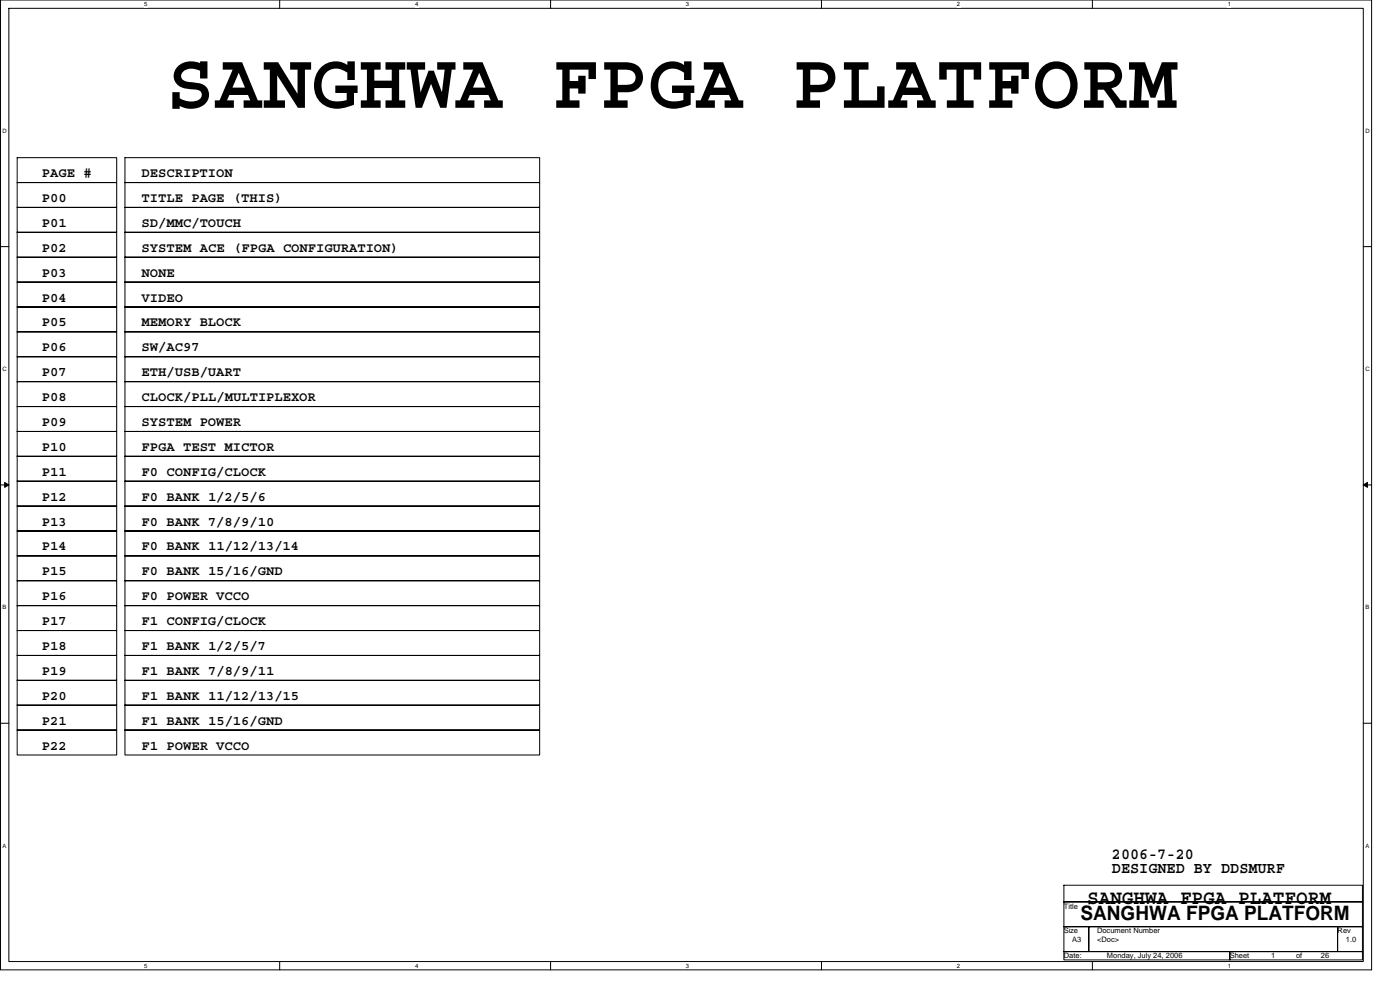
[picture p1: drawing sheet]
<svg xmlns="http://www.w3.org/2000/svg" width="420mm" height="297mm" viewBox="0 0 420 297" stroke-linecap="round" stroke-linejoin="round" font-family="sans-serif">
<defs><g id="words">
<text font-size="23.9" x="49.9" y="32.3">SANGHWA FPGA PLATFORM</text>
<g font-size="6">
<text x="324.3" y="276">SANGHWA FPGA PLATFORM</text>
<text x="326.3" y="271.3">SANGHWA FPGA PLATFORM</text>
</g>
<g font-size="4.7">
<text x="333.7" y="257.9">2006-7-20</text>
<text x="333.7" y="261.9">DESIGNED BY DDSMURF</text>
</g>
<g font-size="4">
<text x="12.6" y="53.1">PAGE #</text>
<text x="42.5" y="53.1">DESCRIPTION</text>
<text x="12.6" y="60.6">P00</text>
<text x="42.5" y="60.6">TITLE PAGE (THIS)</text>
<text x="12.6" y="68.1">P01</text>
<text x="42.5" y="68.1">SD/MMC/TOUCH</text>
<text x="12.6" y="75.5">P02</text>
<text x="42.5" y="75.5">SYSTEM ACE (FPGA CONFIGURATION)</text>
<text x="12.6" y="83">P03</text>
<text x="42.5" y="83">NONE</text>
<text x="12.6" y="90.5">P04</text>
<text x="42.5" y="90.5">VIDEO</text>
<text x="12.6" y="97.9">P05</text>
<text x="42.5" y="97.9">MEMORY BLOCK</text>
<text x="12.6" y="105.4">P06</text>
<text x="42.5" y="105.4">SW/AC97</text>
<text x="12.6" y="112.9">P07</text>
<text x="42.5" y="112.9">ETH/USB/UART</text>
<text x="12.6" y="120.4">P08</text>
<text x="42.5" y="120.4">CLOCK/PLL/MULTIPLEXOR</text>
<text x="12.6" y="127.8">P09</text>
<text x="42.5" y="127.8">SYSTEM POWER</text>
<text x="12.6" y="135.3">P10</text>
<text x="42.5" y="135.3">FPGA TEST MICTOR</text>
<text x="12.6" y="142.7">P11</text>
<text x="42.5" y="142.7">F0 CONFIG/CLOCK</text>
<text x="12.6" y="150.2">P12</text>
<text x="42.5" y="150.2">F0 BANK 1/2/5/6</text>
<text x="12.6" y="157.7">P13</text>
<text x="42.5" y="157.7">F0 BANK 7/8/9/10</text>
<text x="12.6" y="165.1">P14</text>
<text x="42.5" y="165.1">F0 BANK 11/12/13/14</text>
<text x="12.6" y="172.6">P15</text>
<text x="42.5" y="172.6">F0 BANK 15/16/GND</text>
<text x="12.6" y="180.1">P16</text>
<text x="42.5" y="180.1">F0 POWER VCCO</text>
<text x="12.6" y="187.6">P17</text>
<text x="42.5" y="187.6">F1 CONFIG/CLOCK</text>
<text x="12.6" y="195">P18</text>
<text x="42.5" y="195">F1 BANK 1/2/5/7</text>
<text x="12.6" y="202.5">P19</text>
<text x="42.5" y="202.5">F1 BANK 7/8/9/11</text>
<text x="12.6" y="210">P20</text>
<text x="42.5" y="210">F1 BANK 11/12/13/15</text>
<text x="12.6" y="217.4">P21</text>
<text x="42.5" y="217.4">F1 BANK 15/16/GND</text>
<text x="12.6" y="224.9">P22</text>
<text x="42.5" y="224.9">F1 POWER VCCO</text>
</g>
<g font-size="2.2">
<text x="319.3" y="272.6">Title</text>
<text x="319.3" y="280.1">Size</text>
<text x="329.2" y="280.1">Document Number</text>
<text x="401.4" y="280.1">Rev</text>
<text x="319.3" y="287.5">Date:</text>
<text x="321.8" y="282.6">A3</text>
<text x="329.2" y="282.6">&lt;Doc&gt;</text>
<text x="332.2" y="287.5">Monday, July 24, 2006</text>
<text x="369.1" y="287.5">Sheet</text>
<text x="381.5" y="287.5">1</text>
<text x="389" y="287.5">of</text>
<text x="396.4" y="287.5">26</text>
<text x="403.9" y="282.6">1.0</text>
</g>
<g font-size="1.8">
<text x="43.3" y="1.8">5</text>
<text x="124.6" y="1.8">4</text>
<text x="205.9" y="1.8">3</text>
<text x="287.2" y="1.8">2</text>
<text x="368.5" y="1.8">1</text>
<text x=".8" y="39.8">D</text>
<text x="409.8" y="39.8">D</text>
<text x=".8" y="111.3">C</text>
<text x="409.8" y="111.3">C</text>
<text x=".8" y="182.8">B</text>
<text x="409.8" y="182.8">B</text>
<text x=".8" y="254.3">A</text>
<text x="409.8" y="254.3">A</text>
<text x="43.3" y="290.3">5</text>
<text x="124.6" y="290.3">4</text>
<text x="205.9" y="290.3">3</text>
<text x="287.2" y="290.3">2</text>
<text x="368.5" y="290.3">1</text>
</g>
</g></defs>
<path d="M.2 0h411.4v291h-411.4zM2.7 2.5h406.4v286h-406.4z" fill="none" stroke="#000" stroke-width=".3"/>
<g fill="#fff">
<path d="M43.3 .3h1v1.9h-1z"/>
<path d="M43.3 288.8h1v1.9h-1z"/>
</g>
<path d="M83.9 0v2.5M83.9 288.5v2.5" fill="none" stroke="#000" stroke-width=".3"/>
<g fill="#fff">
<path d="M124.6 .3h1v1.9h-1z"/>
<path d="M124.6 288.8h1v1.9h-1z"/>
</g>
<path d="M165.2 0v2.5M165.2 288.5v2.5" fill="none" stroke="#000" stroke-width=".3"/>
<g fill="#fff">
<path d="M205.9 .3h1v1.9h-1z"/>
<path d="M205.9 288.8h1v1.9h-1z"/>
</g>
<path d="M246.5 0v2.5M246.5 288.5v2.5" fill="none" stroke="#000" stroke-width=".3"/>
<g fill="#fff">
<path d="M287.2 .3h1v1.9h-1z"/>
<path d="M287.2 288.8h1v1.9h-1z"/>
</g>
<path d="M327.8 0v2.5M327.8 288.5v2.5" fill="none" stroke="#000" stroke-width=".3"/>
<g fill="#fff">
<path d="M368.5 .3h1v1.9h-1z"/>
<path d="M368.5 288.8h1v1.9h-1z"/>
<path d="M.8 38.2h1.3v2h-1.3z"/>
<path d="M409.8 38.2h1.3v2h-1.3z"/>
<path d="M.8 109.7h1.3v2h-1.3z"/>
<path d="M409.8 109.7h1.3v2h-1.3z"/>
</g>
<path d="M.2 74h2.5M409.1 74h2.5" fill="none" stroke="#000" stroke-width=".3"/>
<g fill="#fff">
<path d="M.8 181.3h1.2v1.9h-1.2z"/>
<path d="M409.8 181.3h1.2v1.9h-1.2z"/>
</g>
<path d="M.2 145.5h2.5M409.1 145.5h2.5" fill="none" stroke="#000" stroke-width=".3"/>
<path d="M1.4 144.8l1.3 .7-1.3 .7zM409.1 145.5l1.3-.7v1.4z" fill="#000" stroke="#000" stroke-width=".3"/>
<g fill="#fff">
<path d="M.8 252.8h1.2v1.9h-1.2z"/>
<path d="M409.8 252.8h1.2v1.9h-1.2z"/>
</g>
<g fill="none" stroke="#000" stroke-width=".3">
<path d="M5.2 47.3h29.8v7.5h-29.8zM5.2 54.8h29.8v7.4h-29.8zM37.5 47.3h124.5v7.5h-124.5zM37.5 54.8h124.5v7.4h-124.5zM5.2 62.2h29.8v7.5h-29.8zM5.2 69.7h29.8v7.5h-29.8zM5.2 77.2h29.8v7.4h-29.8zM37.5 62.2h124.5v7.5h-124.5zM37.5 69.7h124.5v7.5h-124.5zM37.5 77.2h124.5v7.4h-124.5zM5.2 84.6h29.8v7.5h-29.8zM5.2 92.1h29.8v7.5h-29.8z"/>
<path d="M5.2 99.6h29.8v7.4h-29.8zM37.5 84.6h124.5v7.5h-124.5zM37.5 92.1h124.5v7.5h-124.5zM37.5 99.6h124.5v7.4h-124.5zM5.2 107h29.8v7.5h-29.8zM5.2 114.5h29.8v7.5h-29.8zM37.5 107h124.5v7.5h-124.5zM37.5 114.5h124.5v7.5h-124.5zM5.2 122h29.8v7.5h-29.8zM5.2 129.5h29.8v7.4h-29.8zM5.2 136.9h29.8v7.5h-29.8zM37.5 122h124.5v7.5h-124.5z"/>
<path d="M37.5 129.5h124.5v7.4h-124.5zM37.5 136.9h124.5v7.5h-124.5zM5.2 144.4h29.8v7.4h-29.8zM5.2 151.8h29.8v7.5h-29.8zM5.2 159.3h29.8v7.5h-29.8zM37.5 144.4h124.5v7.4h-124.5zM37.5 151.8h124.5v7.5h-124.5zM37.5 159.3h124.5v7.5h-124.5zM5.2 166.8h29.8v7.4h-29.8zM5.2 174.2h29.8v7.5h-29.8zM37.5 166.8h124.5v7.4h-124.5zM37.5 174.2h124.5v7.5h-124.5z"/>
<path d="M5.2 181.7h29.8v7.5h-29.8zM5.2 189.2h29.8v7.5h-29.8zM5.2 196.7h29.8v7.4h-29.8zM37.5 181.7h124.5v7.5h-124.5zM37.5 189.2h124.5v7.5h-124.5zM37.5 196.7h124.5v7.4h-124.5zM.2 217h2.5M5.2 204.1h29.8v7.5h-29.8zM5.2 211.6h29.8v7.5h-29.8zM5.2 219.1h29.8v7.4h-29.8zM37.5 204.1h124.5v7.5h-124.5zM37.5 211.6h124.5v7.5h-124.5z"/>
<path d="M37.5 219.1h124.5v7.4h-124.5zM409.1 217h2.5M319.3 265.6h89.6v5h-89.6zM319.3 270.6h89.6v7.4h-89.6zM319.3 278h7.5v7.5h-7.5zM326.8 278h74.6v7.5h-74.6zM401.4 278h7.5v7.5h-7.5zM319.3 285.5h49.8v2.5h-49.8zM369.1 285.5h39.8v2.5h-39.8z"/>
</g>
<use href="#words"/>
</svg>
